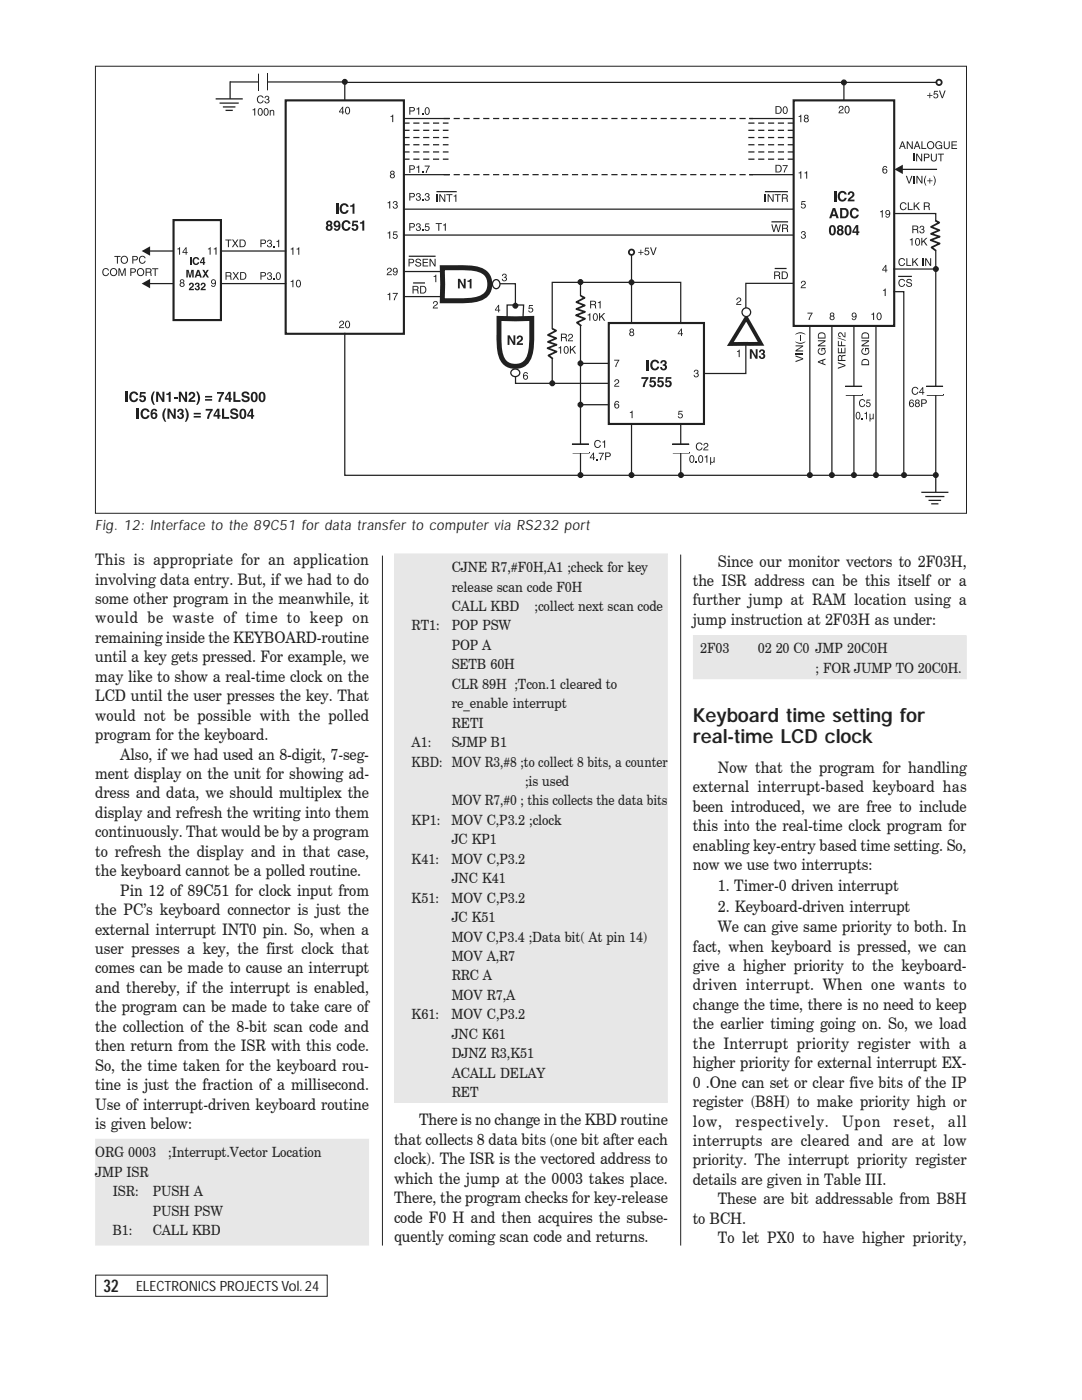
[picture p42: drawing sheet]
<svg xmlns="http://www.w3.org/2000/svg" width="216mm" height="279mm" viewBox="0 0 216 279" stroke-linecap="round" stroke-linejoin="round" font-family="sans-serif">
<defs><g id="words">
<g font-size="3.9" fill="#231f20">
<text x="138.3" y="144">Keyboard time setting for</text>
<text x="138.3" y="148.3">real-time LCD clock</text>
</g>
<text font-size="3.5" fill="#231f20" x="20.7" y="257.8">32</text>
<g font-size="3.2" fill="#231f20">
<text x="19" y="112.8">This is appropriate for an application</text>
<text x="143.2" y="113.1">Since our monitor vectors to 2F03H,</text>
<text x="19" y="116.7">involving data entry. But, if we had to do</text>
<text x="138.3" y="116.9">the ISR address can be this itself or a</text>
<text x="19" y="120.5">some other program in the meanwhile, it</text>
<text x="19" y="124.4">would be waste of time to keep on</text>
<text x="138.3" y="120.8">further jump at RAM location using a</text>
<text x="138.3" y="124.7">jump instruction at 2F03H as under:</text>
<text x="19" y="128.3">remaining inside the KEYBOARD-routine</text>
<text x="19" y="132.2">until a key gets pressed. For example, we</text>
<text x="19" y="136.1">may like to show a real-time clock on the</text>
<text x="19" y="139.9">LCD until the user presses the key. That</text>
<text x="19" y="143.8">would not be possible with the polled</text>
<text x="19" y="147.7">program for the keyboard.</text>
<text x="19" y="155.5">ment display on the unit for showing ad-</text>
<text x="24" y="151.6">Also, if we had used an 8-digit, 7-seg-</text>
<text x="143.2" y="154.3">Now that the program for handling</text>
<text x="19" y="159.3">dress and data, we should multiplex the</text>
<text x="138.3" y="158.2">external interrupt-based keyboard has</text>
<text x="19" y="163.2">display and refresh the writing into them</text>
<text x="19" y="167.1">continuously. That would be by a program</text>
<text x="138.3" y="162">been introduced, we are free to include</text>
<text x="138.3" y="165.9">this into the real-time clock program for</text>
<text x="19" y="171">to refresh the display and in that case,</text>
<text x="138.3" y="169.8">enabling key-entry based time setting. So,</text>
<text x="138.3" y="173.7">now we use two interrupts:</text>
<text x="19" y="174.9">the keyboard cannot be a polled routine.</text>
<text x="24" y="178.7">Pin 12 of 89C51 for clock input from</text>
<text x="143.2" y="177.8">1. Timer-0 driven interrupt</text>
<text x="19" y="182.6">the PC’s keyboard connector is just the</text>
<text x="143.2" y="182">2. Keyboard-driven interrupt</text>
<text x="19" y="186.5">external interrupt INT0 pin. So, when a</text>
<text x="19" y="190.4">user presses a key, the first clock that</text>
<text x="138.3" y="189.9">fact, when keyboard is pressed, we can</text>
<text x="143.2" y="186">We can give same priority to both. In</text>
<text x="19" y="194.3">comes can be made to cause an interrupt</text>
<text x="138.3" y="193.8">give a higher priority to the keyboard-</text>
<text x="138.3" y="197.7">driven interrupt. When one wants to</text>
<text x="19" y="198.1">and thereby, if the interrupt is enabled,</text>
<text x="19" y="202">the program can be made to take care of</text>
<text x="138.3" y="201.5">change the time, there is no need to keep</text>
<text x="19" y="205.9">the collection of the 8-bit scan code and</text>
<text x="19" y="209.8">then return from the ISR with this code.</text>
<text x="138.3" y="205.4">the earlier timing going on. So, we load</text>
<text x="138.3" y="209.3">the Interrupt priority register with a</text>
<text x="19" y="213.7">So, the time taken for the keyboard rou-</text>
<text x="138.3" y="213.2">higher priority for external interrupt EX-</text>
<text x="19" y="217.6">tine is just the fraction of a millisecond.</text>
<text x="19" y="221.4">Use of interrupt-driven keyboard routine</text>
<text x="138.3" y="217.1">0 .One can set or clear five bits of the IP</text>
<text x="138.3" y="220.9">register (B8H) to make priority high or</text>
<text x="19" y="225.3">is given below:</text>
<text x="83.6" y="224.6">There is no change in the KBD routine</text>
<text x="138.3" y="224.8">low,</text>
<text x="146.7" y="224.8">respectively.</text>
<text x="168" y="224.8">Upon</text>
<text x="178.3" y="224.8">reset,</text>
<text x="189.2" y="224.8">all</text>
<text x="78.6" y="228.5">that collects 8 data bits (one bit after each</text>
<text x="78.6" y="232.4">clock). The ISR is the vectored address to</text>
<text x="138.3" y="228.7">interrupts are cleared and are at low</text>
<text x="138.3" y="232.6">priority. The interrupt priority register</text>
<text x="78.6" y="236.2">which the jump at the 0003 takes place.</text>
<text x="138.3" y="236.5">details are given in Table III.</text>
<text x="78.6" y="240.1">There, the program checks for key-release</text>
<text x="78.6" y="244">code F0 H and then acquires the subse-</text>
<text x="138.3" y="244.2">to BCH.</text>
<text x="143.2" y="240.3">These are bit addressable from B8H</text>
<text x="78.6" y="247.9">quently coming scan code and returns.</text>
<text x="143.2" y="248.1">To let PX0 to have higher priority,</text>
</g>
<g font-size="2.8" fill="#231f20">
<text x="19" y="105.7">Fig. 12: Interface to the 89C51 for data transfer to computer via RS232 port</text>
<text x="90.1" y="114.2">CJNE R7,#F0H,A1 ;check for key</text>
<text x="90.1" y="118.1">release scan code F0H</text>
<text x="82.1" y="125.8">RT1:</text>
<text x="90.1" y="121.9">CALL KBD</text>
<text x="90.1" y="125.8">POP PSW</text>
<text x="106.7" y="121.9">;collect next scan code</text>
<text x="90.1" y="129.7">POP A</text>
<text x="139.7" y="130.4">2F03</text>
<text x="151.2" y="130.4">02 20 C0 JMP 20C0H</text>
<text x="90.1" y="133.6">SETB 60H</text>
<text x="90.1" y="137.5">CLR 89H ;Tcon.1 cleared to</text>
<text x="162.8" y="134.2">; FOR JUMP TO 20C0H.</text>
<text x="90.1" y="141.3">re_enable interrupt</text>
<text x="82.1" y="149.1">A1:</text>
<text x="90.1" y="149.1">SJMP B1</text>
<text x="90.1" y="145.2">RETI</text>
<text x="82.1" y="153">KBD: MOV R3,#8 ;to collect 8 bits, a counter</text>
<text x="90.1" y="160.7">MOV R7,#0 ; this collects the data bits</text>
<text x="104.8" y="156.9">;is used</text>
<text x="82.1" y="164.6">KP1:</text>
<text x="90.1" y="164.6">MOV C,P3.2 ;clock</text>
<text x="82.1" y="172.4">K41:</text>
<text x="90.1" y="172.4">MOV C,P3.2</text>
<text x="90.1" y="168.5">JC KP1</text>
<text x="90.1" y="176.3">JNC K41</text>
<text x="82.1" y="180.1">K51:</text>
<text x="90.1" y="180.1">MOV C,P3.2</text>
<text x="90.1" y="184">JC K51</text>
<text x="90.1" y="187.9">MOV C,P3.4 ;Data bit( At pin 14)</text>
<text x="90.1" y="191.8">MOV A,R7</text>
<text x="90.1" y="195.7">RRC A</text>
<text x="82.1" y="203.4">K61:</text>
<text x="90.1" y="203.4">MOV C,P3.2</text>
<text x="90.1" y="199.6">MOV R7,A</text>
<text x="90.1" y="207.3">JNC K61</text>
<text x="90.1" y="211.2">DJNZ R3,K51</text>
<text x="90.1" y="215.1">ACALL DELAY</text>
<text x="90.1" y="219">RET</text>
<text x="19" y="231">ORG 0003</text>
<text x="33.6" y="231">;Interrupt.Vector Location</text>
<text x="19" y="234.8">JMP ISR</text>
<text x="22.5" y="238.7">ISR:</text>
<text x="30.5" y="238.7">PUSH A</text>
<text x="30.5" y="242.6">PUSH PSW</text>
<text x="22.5" y="246.5">B1:</text>
<text x="30.5" y="246.5">CALL KBD</text>
<text x="27.2" y="257.7">ELECTRONICS PROJECTS Vol. 24</text>
</g>
</g></defs>
<path d="M19.1 254.5h46.2v4.2h-46.2z" fill="none" stroke="#231f20" stroke-width=".2"/>
<path d="M138.4 126.9h54.4v8.6h-54.4z" fill="#e6e7e8"/>
<path d="M138.4 126.9h54.4v8.6h-54.4z" fill="none" stroke="#e6e7e8" stroke-width=".2"/>
<path d="M78.7 110.6h54.5v109.4h-54.5z" fill="#e6e7e8"/>
<path d="M78.7 110.6h54.5v109.4h-54.5z" fill="none" stroke="#e6e7e8" stroke-width=".2"/>
<path d="M19.1 227.4h54.5v21.1h-54.5z" fill="#e6e7e8"/>
<path d="M19.1 227.4h54.5v21.1h-54.5z" fill="none" stroke="#e6e7e8" stroke-width=".2"/>
<path d="M57 20h23.6v46.6h-23.6z" fill-rule="evenodd" fill="#fff" stroke="#231f20" stroke-width=".42"/>
<path d="M67.3 40.6v2.1" fill="none" stroke="#231f20" stroke-width=".42"/>
<g fill="#231f20">
<path d="M68 40.8a.89 .89 0 0 1 .9-.2 .89 .89 0 0 1 .7 .7h-.5v-.2a.47 .47 0 0 0-.5-.2 .47 .47 0 0 0-.4 .4 .64 .64 0 0 0 0 .7 .64 .64 0 0 0 .7 .3l.2-.3h.5a.91 .91 0 0 1-1.1 .7 .91 .91 0 0 1-.7-1.1z" fill-rule="evenodd"/>
<path d="M69.9 41l.3-.1 .2-.3h.3v2.1h-.4v-1.4h-.4z" fill-rule="evenodd"/>
<path d="M65.4 44.6a.25 .25 0 0 1 .5 0 .25 .25 0 0 1-.5 0zM65.2 44.2l-.1 .4 .2 .4a.63 .63 0 0 0-.1 .9 .63 .63 0 0 0 1 0 .63 .63 0 0 0-.1-1 .58 .58 0 0 0 0-.8 .58 .58 0 0 0-.9 .1zM65.4 45.4a.31 .31 0 0 1 .6 0 .31 .31 0 0 1-.6 0z" fill-rule="evenodd"/>
<path d="M66.9 44.7a.35 .35 0 0 1 .7 0 .35 .35 0 0 1-.7 0zM66.7 44.2a.64 .64 0 0 0-.1 .9 .64 .64 0 0 0 .9 .1l-.1 .5-.8-.1a.65 .65 0 0 0 .6 .5 .65 .65 0 0 0 .7-.6 1.5 1.5 0 0 0-.3-1.4l-.4-.1z" fill-rule="evenodd"/>
<path d="M68.4 44.2a.89 .89 0 0 1 .9-.2 .89 .89 0 0 1 .7 .7h-.5v-.2a.47 .47 0 0 0-.5-.2 .47 .47 0 0 0-.4 .4 .64 .64 0 0 0 0 .7 .64 .64 0 0 0 .7 .3l.2-.4h.5a.91 .91 0 0 1-1.1 .8 .91 .91 0 0 1-.7-1.1z" fill-rule="evenodd"/>
<path d="M70.3 44h1.1v.4h-.8v.4a.68 .68 0 0 1 .9 .5 .68 .68 0 0 1-.6 .8 .68 .68 0 0 1-.8-.6h.4l.2 .2a.33 .33 0 0 0 .4-.4 .33 .33 0 0 0-.5-.1h-.4z" fill-rule="evenodd"/>
<path d="M71.8 44.4l.4-.1 .2-.3h.3v2h-.4v-1.4h-.5z" fill-rule="evenodd"/>
</g>
<path d="M88.6 23.7h61.6" fill="none" stroke="#231f20" stroke-width=".25" stroke-dasharray="1.2 .7" stroke-linecap="butt"/>
<path d="M80.6 41.7h77.9M80.7 54.2h8.2M80.7 59.2h8.2" fill="none" stroke="#231f20" stroke-width=".25"/>
<g fill="#231f20">
<path d="M78 34.1l-.2 .4 .2 .3-.2 .2a.46 .46 0 0 0 .5 .6l.4-.3 .1-.3-.2-.2 .1-.4-.1-.3zM78 35.2a.3 .3 0 0 1 .6 0 .3 .3 0 0 1-.6 0zM78.1 34.3h.3l.1 .3h-.4z" fill-rule="evenodd"/>
<path d="M77.9 23.2l.6-.3v1.5h-.2v-1.1h-.4z" fill-rule="evenodd"/>
<path d="M81.9 21.5l.5 .1 .2 .4-.7 .1zM81.7 21.4v1.5h.2v-.7h.7a.45 .45 0 0 0 .2-.5 .45 .45 0 0 0-.4-.3z" fill-rule="evenodd"/>
<path d="M83.1 21.7l.6-.3v1.5h-.2v-1.1h-.4z" fill-rule="evenodd"/>
<path d="M85.1 21.6h.1a.74 .74 0 0 1 0 1.2 .73 .73 0 0 1-.1-1.2zM85 21.5l-.3 .7a.55 .55 0 0 0 .5 .7 .55 .55 0 0 0 .5-.7 .58 .58 0 0 0-.1-.6 .58 .58 0 0 0-.6-.1z" fill-rule="evenodd"/>
<path d="M81.9 33.2h.5l.2 .4-.7 .1zM81.7 33v1.5h.2v-.6l.7-.1a.45 .45 0 0 0 .2-.5 .45 .45 0 0 0-.4-.3z" fill-rule="evenodd"/>
<path d="M83.1 33.3l.6-.3v1.5h-.2v-1h-.4z" fill-rule="evenodd"/>
<path d="M84.7 33h1.1l-.7 1.5h-.2l.1-.3 .5-1h-.8z" fill-rule="evenodd"/>
<path d="M87.7 38.8h.2l.8 1.2v-1.2h.2v1.5h-.3l-.7-1.2v1.2h-.2z" fill-rule="evenodd"/>
<path d="M89 38.8h1.3v.1h-.5v1.4h-.2v-1.4h-.6z" fill-rule="evenodd"/>
<path d="M90.5 39.1l.6-.3v1.5h-.2v-1.1h-.4z" fill-rule="evenodd"/>
</g>
<g fill="#231f20">
<path d="M84.3 22.7h.2v.2h-.2z"/>
<path d="M84.3 34.3h.2v.2h-.2z"/>
<path d="M87.1 38.8h.2v1.5h-.2z"/>
</g>
<path d="M87.1 38.2h4" fill="none" stroke="#231f20" stroke-width=".25"/>
<g fill="#231f20">
<path d="M154.7 21.2v1.5h.6a.78 .78 0 0 0 .7-.7 .78 .78 0 0 0-.6-.8zM154.9 21.4h.4a.61 .61 0 0 1 .5 .5 .61 .61 0 0 1-.5 .6h-.4z" fill-rule="evenodd"/>
<path d="M156.5 21.5l.2-.1a.74 .74 0 0 1 0 1.2 .73 .73 0 0 1-.2-1.1zM156.4 21.3l-.2 .7a.55 .55 0 0 0 .5 .8 .55 .55 0 0 0 .5-.8 .58 .58 0 0 0-.2-.6 .58 .58 0 0 0-.6-.1z" fill-rule="evenodd"/>
<path d="M154.7 32.9v1.5h.6a.77 .77 0 0 0 .7-.7 .77 .77 0 0 0-.6-.8zM154.9 33.1h.4a.61 .61 0 0 1 .5 .6 .61 .61 0 0 1-.5 .5h-.4z" fill-rule="evenodd"/>
<path d="M156.2 33h1l-.6 1.4h-.2l.1-.3 .5-1h-.8z" fill-rule="evenodd"/>
</g>
<path d="M29.8 50.1h27.3" fill="none" stroke="#231f20" stroke-width=".25"/>
<g fill="#231f20">
<path d="M28.3 50.1l1.7-.9v1.8z"/>
<path d="M52.2 48h.5l.1 .4-.6 .1zM52 47.8v1.5h.2v-.6l.7-.1a.45 .45 0 0 0 .2-.5 .45 .45 0 0 0-.4-.3z" fill-rule="evenodd"/>
<path d="M53.5 47.9l.3-.1 .4 .2v.2l-.2 .3 .2 .1a.45 .45 0 0 1-.1 .7l-.5 .1-.3-.4v-.1h.2l.1 .2 .2 .1 .3-.3-.1-.2-.3-.1v-.1l.3-.1-.1-.4-.3 .1-.1 .2h-.2z" fill-rule="evenodd"/>
<path d="M55.2 48.1l.5-.3v1.5h-.2v-1h-.3z" fill-rule="evenodd"/>
</g>
<path d="M54.5 49.1h.3v.2h-.3z" fill="#231f20"/>
<path d="M29.8 56.6h27.3" fill="none" stroke="#231f20" stroke-width=".25"/>
<g fill="#231f20">
<path d="M28.3 56.6l1.7-.9v1.8z"/>
<path d="M52.2 54.5h.5l.1 .4-.6 .1zM52 54.3v1.5h.2v-.6l.7-.1a.45 .45 0 0 0 .2-.5 .45 .45 0 0 0-.4-.3z" fill-rule="evenodd"/>
<path d="M53.5 54.4l.3-.1 .4 .2v.2l-.2 .3 .2 .1a.45 .45 0 0 1-.1 .7l-.5 .1-.3-.4v-.1h.2l.1 .2 .2 .1 .3-.3-.1-.2-.3-.1v-.1l.3-.1-.1-.4-.3 .1-.1 .2h-.2z" fill-rule="evenodd"/>
<path d="M55.4 54.6l.1-.1a.73 .73 0 0 1 0 1.2 .73 .73 0 0 1-.1-1.1zM55.3 54.4l-.3 .7a.55 .55 0 0 0 .5 .8 .55 .55 0 0 0 .5-.8 .58 .58 0 0 0-.1-.6 .58 .58 0 0 0-.6-.1z" fill-rule="evenodd"/>
</g>
<path d="M54.5 55.6h.3v.2h-.3z" fill="#231f20"/>
<path d="M34.6 43.9h9.5v20h-9.5z" fill-rule="evenodd" fill="#fff" stroke="#231f20" stroke-width=".42"/>
<path d="M37.9 51.3h.3v1.6h-.3z" fill="#231f20"/>
<g fill="#231f20">
<path d="M38.6 51.5a.66 .66 0 0 1 .7-.2 .66 .66 0 0 1 .5 .5l-.9-.2a.6 .6 0 0 0 .2 1l.3-.3h.4a.73 .73 0 0 1-1 .5 .73 .73 0 0 1-.3-1.1z" fill-rule="evenodd"/>
<path d="M40.5 51.6v.7h-.4zM40.5 51.3l-.6 1v.2h.6v.4h.3v-.4h.2v-.2h-.2v-1z" fill-rule="evenodd"/>
<path d="M37.2 53.9h.4l.3 1.2 .3-1.2h.4v1.5h-.2v-1.3l-.3 1.3h-.3l-.3-1.3v1.3h-.3z" fill-rule="evenodd"/>
<path d="M39.4 53.9l-.6 1.5h.4l.1-.3h.5l.1 .3h.4l-.6-1.5zM39.6 54.2l.1 .6h-.3z" fill-rule="evenodd"/>
<path d="M40.4 53.9h.3l.3 .5 .3-.5h.4l-.5 .7 .5 .8h-.4l-.3-.5-.3 .5h-.4l.5-.8z" fill-rule="evenodd"/>
<path d="M37.8 56.6a.51 .51 0 0 1 .8 0 .51 .51 0 0 1-.2 .8l-.4 .3h.7v.2h-1l.1-.4 .6-.6-.2-.2-.2 .2h-.3z" fill-rule="evenodd"/>
<path d="M39.1 56.5l.3-.1 .4 .2-.1 .6a.5 .5 0 0 1 0 .7 .5 .5 0 0 1-.7-.1l-.2-.3h.3l.3 .2 .2-.2-.4-.2v-.3h.3v-.3l-.1-.1-.3 .3h-.2z" fill-rule="evenodd"/>
<path d="M40.1 56.6a.51 .51 0 0 1 .8 0 .51 .51 0 0 1-.2 .8l-.3 .3h.6v.2h-1l.1-.4 .6-.6-.2-.2-.2 .2h-.3z" fill-rule="evenodd"/>
<path d="M41.5 49.6l.5-.3v1.5h-.2v-1h-.3z" fill-rule="evenodd"/>
<path d="M42.7 49.6l.5-.3v1.5h-.2v-1h-.3z" fill-rule="evenodd"/>
<path d="M42.3 55.8a.48 .48 0 0 0-.1 .7 .48 .48 0 0 0 .7 0l-.2 .6h-.1l-.5-.2 .2 .3a.76 .76 0 0 0 .8-.4 .76 .76 0 0 0-.1-.8l-.4-.3zM42.3 56.2a.32 .32 0 0 1 .6 0 .32 .32 0 0 1-.6 0z" fill-rule="evenodd"/>
<path d="M45 47.8h1.2v.2h-.5v1.3h-.2v-1.3h-.5z" fill-rule="evenodd"/>
<path d="M46.3 47.8h.3l.3 .6 .4-.6h.3l-.5 .7 .5 .8h-.3l-.4-.6-.4 .6h-.2l.5-.8z" fill-rule="evenodd"/>
<path d="M47.8 47.8v1.5h.6a.78 .78 0 0 0 .6-.7 .78 .78 0 0 0-.6-.8zM48 48h.4a.61 .61 0 0 1 .4 .6 .61 .61 0 0 1-.4 .6h-.4z" fill-rule="evenodd"/>
<path d="M45 54.3v1.5h.2v-.6h.7l.1 .6h.3l-.3-.7 .2-.2-.1-.4zM45.2 54.5h.6l.1 .4-.7 .1z" fill-rule="evenodd"/>
<path d="M46.4 54.3h.3l.4 .6 .3-.6h.3l-.5 .7 .5 .8h-.2l-.5-.6-.4 .6h-.2l.5-.8z" fill-rule="evenodd"/>
<path d="M47.9 54.3v1.5h.6a.77 .77 0 0 0 .7-.7 .77 .77 0 0 0-.7-.8zM48.1 54.5h.4a.61 .61 0 0 1 .5 .6 .61 .61 0 0 1-.5 .6h-.4z" fill-rule="evenodd"/>
<path d="M22.8 51.1h1.2v.2h-.5v1.3h-.2v-1.3h-.5z" fill-rule="evenodd"/>
<path d="M24.2 51.9a.58 .58 0 0 1 1.1 0 .58 .58 0 0 1-1.1 0zM24 51.8a.77 .77 0 0 0 1.5 0 .77 .77 0 0 0-1.5 0z" fill-rule="evenodd"/>
<path d="M26.6 51.3h.6l.1 .4-.7 .1zM26.4 51.1v1.5h.2v-.6l.7-.1a.45 .45 0 0 0 .2-.5 .45 .45 0 0 0-.4-.3z" fill-rule="evenodd"/>
<path d="M27.9 51.3a.67 .67 0 0 1 1.1 .2h-.2l-.1-.2a.48 .48 0 0 0-.7 .2 .65 .65 0 0 0 .4 1l.3-.2 .2-.3h.2a.68 .68 0 0 1-.8 .6 .68 .68 0 0 1-.6-.8z" fill-rule="evenodd"/>
<path d="M20.6 53.7a.67 .67 0 0 1 1.1 .3h-.2l-.1-.2a.48 .48 0 0 0-.7 .2 .65 .65 0 0 0 .4 .9l.3-.1 .2-.3h.2a.68 .68 0 0 1-.8 .6 .68 .68 0 0 1-.6-.8z" fill-rule="evenodd"/>
<path d="M22 54.3a.6 .6 0 0 1 1.2 0 .6 .6 0 0 1-1.2 0zM21.9 54.3a.77 .77 0 0 0 1.5 0 .77 .77 0 0 0-1.5 0z" fill-rule="evenodd"/>
<path d="M23.6 53.5h.3l.5 1.3 .4-1.3h.3v1.6h-.2v-1.3l-.4 1.3h-.2l-.5-1.3v1.3h-.2z" fill-rule="evenodd"/>
<path d="M26.2 53.7h.6l.1 .4-.7 .1zM26 53.5v1.6h.2v-.7h.7a.45 .45 0 0 0 .2-.5 .45 .45 0 0 0-.4-.4z" fill-rule="evenodd"/>
<path d="M27.4 54.3a.6 .6 0 0 1 1.2 0 .6 .6 0 0 1-1.2 0zM27.2 54.3a.8 .8 0 0 0 1.6 0 .8 .8 0 0 0-1.6 0z" fill-rule="evenodd"/>
<path d="M29.1 53.5v1.6h.2v-.7l.6 .1 .2 .6h.2l-.3-.8 .2-.2v-.4zM29.3 53.7h.6l.1 .4-.7 .1z" fill-rule="evenodd"/>
<path d="M30.4 53.5h1.2v.2h-.5v1.4h-.2v-1.4h-.5z" fill-rule="evenodd"/>
</g>
<path d="M126 50.8v44" fill="none" stroke="#231f20" stroke-width=".25"/>
<circle cx="126" cy="50.3" r=".53" fill="none" stroke="#231f20" stroke-width=".36"/>
<g fill="#231f20">
<path d="M35.4 49.6l.5-.3v1.5h-.2v-1h-.3z" fill-rule="evenodd"/>
<path d="M37.1 49.3l-.7 1.2h.6v.3h.2v-.3h.2v-.2h-.2v-1zM37 49.6v.7h-.4z" fill-rule="evenodd"/>
<path d="M36.1 55.8l-.2 .3 .2 .3-.2 .2a.46 .46 0 0 0 .4 .7l.5-.3v-.3l-.2-.3 .2-.3-.2-.3zM36 56.8a.3 .3 0 0 1 .6 0 .3 .3 0 0 1-.6 0zM36.1 56l.4-.1v.4h-.3z" fill-rule="evenodd"/>
</g>
<path d="M80.7 23.7h9M80.7 34.9h9M149.5 23.7h9M149.5 34.9h9" fill="none" stroke="#231f20" stroke-width=".25"/>
<path d="M88.6 34.9h61.6" fill="none" stroke="#231f20" stroke-width=".25" stroke-dasharray="1.2 .7" stroke-linecap="butt"/>
<g fill="#231f20">
<path d="M77.3 40.4l.6-.3v1.5h-.2v-1.1h-.4z" fill-rule="evenodd"/>
<path d="M78.6 40.2l.3-.1 .4 .2v.2l-.2 .3 .2 .1a.45 .45 0 0 1-.1 .7h-.5l-.3-.3v-.1h.1l.2 .2 .2 .1 .3-.3-.1-.2-.3-.1v-.1l.3-.1-.1-.4h-.3l-.1 .3h-.2z" fill-rule="evenodd"/>
<path d="M81.7 51.8h.6l.1 .4-.7 .2zM81.5 51.6v1.6h.2v-.7h.8a.45 .45 0 0 0 .1-.5 .45 .45 0 0 0-.4-.4z" fill-rule="evenodd"/>
<path d="M83.1 51.7a.57 .57 0 0 1 .9 .4h-.2l-.2-.3-.4 .1v.3l.7 .2a.56 .56 0 0 1-.2 .8 .56 .56 0 0 1-.8-.3l-.1-.2h.2a.39 .39 0 0 0 .4 .3 .39 .39 0 0 0 .4-.3l-.3-.2a.56 .56 0 0 1-.6-.4z" fill-rule="evenodd"/>
<path d="M84.3 51.6h1.1v.2h-.9v.5h.9v.2h-.9v.5h.9v.2h-1.1z" fill-rule="evenodd"/>
<path d="M85.7 51.6h.3l.7 1.3v-1.3h.2v1.6h-.2l-.8-1.3v1.3h-.2z" fill-rule="evenodd"/>
</g>
<path d="M81.6 51.1h5.3" fill="none" stroke="#231f20" stroke-width=".25"/>
<g fill="#231f20">
<path d="M82.3 57.1v1.5h.2v-.7l.7 .1 .1 .6h.3l-.3-.8 .2-.2-.1-.4zM82.5 57.2h.7l.1 .5h-.8z" fill-rule="evenodd"/>
<path d="M83.8 57.1v1.5h.6a.78 .78 0 0 0 .7-.8 .78 .78 0 0 0-.7-.7zM84 57.2h.4a.61 .61 0 0 1 .5 .6 .61 .61 0 0 1-.5 .6h-.4z" fill-rule="evenodd"/>
</g>
<path d="M82.4 56.5h2.4M98.6 56.6h4.2v12.6" fill="none" stroke="#231f20" stroke-width=".25"/>
<g fill="#231f20">
<path d="M77.4 53.5a.52 .52 0 0 1 .8 .3 .52 .52 0 0 1-.6 .7l-.2 .2h.8v.2h-1l.1-.4 .5-.4 .2-.2-.3-.3-.2 .1-.1 .3h-.2z" fill-rule="evenodd"/>
<path d="M78.6 53.5a.48 .48 0 0 0-.2 .7 .48 .48 0 0 0 .8 0l-.2 .5-.2 .1-.4-.2 .2 .3a.76 .76 0 0 0 .7-.4 .76 .76 0 0 0 0-.8l-.5-.3zM78.5 53.9a.35 .35 0 0 1 .7 0 .35 .35 0 0 1-.7 0z" fill-rule="evenodd"/>
<path d="M77.3 58.7l.6-.3v1.5h-.2v-1h-.4z" fill-rule="evenodd"/>
<path d="M78.4 58.5h1l-.6 1.4h-.2v-.3l.6-1h-.8z" fill-rule="evenodd"/>
</g>
<path d="M80.6 46.9h78.1" fill="none" stroke="#231f20" stroke-width=".25"/>
<g fill="#231f20">
<path d="M153.9 44.8h.2l.3 1.2 .4-1.2h.2l.3 1.2 .3-1.2h.2l-.4 1.5h-.2l-.3-1.3-.4 1.3h-.2z" fill-rule="evenodd"/>
<path d="M156.1 44.8v1.5h.2v-.6h.6l.2 .6h.2l-.3-.7 .2-.2v-.5zM156.3 45h.6l.1 .4-.7 .1z" fill-rule="evenodd"/>
</g>
<path d="M153.9 44.3h3.4" fill="none" stroke="#231f20" stroke-width=".25"/>
<g fill="#231f20">
<path d="M77.3 46.4l.6-.3v1.5h-.2v-1h-.4z" fill-rule="evenodd"/>
<path d="M78.5 46.2h.8v.2h-.6l-.1 .4a.5 .5 0 0 1 .7 .1 .5 .5 0 0 1-.1 .7h-.6l-.3-.3 .3 .1a.33 .33 0 0 0 .5 0 .33 .33 0 0 0-.1-.5 .33 .33 0 0 0-.4 .1h-.2z" fill-rule="evenodd"/>
<path d="M153.2 38.8h.2l.8 1.2v-1.2h.2v1.5h-.3l-.7-1.2v1.2h-.2z" fill-rule="evenodd"/>
<path d="M154.6 38.8h1.2v.1h-.5v1.4h-.2v-1.4h-.5z" fill-rule="evenodd"/>
<path d="M156 38.8v1.5h.2v-.7l.7 .1 .1 .6h.3l-.3-.8 .2-.2-.1-.4zM156.2 38.9h.6l.1 .5-.7 .1z" fill-rule="evenodd"/>
</g>
<path d="M152.6 38.8h.2v1.5h-.2z" fill="#231f20"/>
<path d="M168.4 16.4v4.6M186.9 16.4h-118.1v3.5M152.6 38.2h4.6M68.8 66.4v28.5h118M102.9 74.7v1.8h18.7M110.2 76.5v-20.1h25.6v38.4" fill="none" stroke="#231f20" stroke-width=".25"/>
<circle cx="187.4" cy="16.4" r=".53" fill="none" stroke="#231f20" stroke-width=".36"/>
<path d="M121.5 64.5h19v20.1h-19z" fill-rule="evenodd" fill="#fff" stroke="#231f20" stroke-width=".42"/>
<path d="M129.2 71.8v2.1" fill="none" stroke="#231f20" stroke-width=".42"/>
<g fill="#231f20">
<path d="M130 72.1a.89 .89 0 0 1 .9-.3 .89 .89 0 0 1 .6 .7h-.4v-.1a.47 .47 0 0 0-.5-.2 .47 .47 0 0 0-.4 .3 .64 .64 0 0 0 0 .7 .64 .64 0 0 0 .7 .3l.2-.3h.4a.91 .91 0 0 1-1 .7 .91 .91 0 0 1-.8-1z" fill-rule="evenodd"/>
<path d="M131.9 72a.59 .59 0 0 1 .9-.1 .59 .59 0 0 1 0 .9 .67 .67 0 0 1-.2 1.1 .67 .67 0 0 1-.9-.6h.4l.1 .2 .2 .1 .3-.3-.1-.2-.4-.1v-.3l.4-.1v-.3l-.2-.1h-.2l-.1 .3h-.3z" fill-rule="evenodd"/>
<path d="M128 75.3h1.4v.3l-.5 .7-.2 .9h-.4v-.4l.7-1.2h-1z" fill-rule="evenodd"/>
<path d="M129.7 75.3h1.1v.3h-.8v.4a.68 .68 0 0 1 .9 .5 .68 .68 0 0 1-.6 .8 .68 .68 0 0 1-.8-.6h.4l.2 .2a.33 .33 0 0 0 .4-.3 .33 .33 0 0 0-.5-.2h-.4z" fill-rule="evenodd"/>
<path d="M131.3 75.3h1.1v.3h-.8l-.1 .4a.68 .68 0 0 1 .9 .5 .68 .68 0 0 1-.5 .8 .68 .68 0 0 1-.8-.6h.4l.1 .2a.33 .33 0 0 0 .5-.3 .33 .33 0 0 0-.6-.2h-.3z" fill-rule="evenodd"/>
<path d="M132.9 75.3h1.1v.3h-.9v.4a.68 .68 0 0 1 .9 .5 .68 .68 0 0 1-.5 .8 .68 .68 0 0 1-.8-.6h.4l.1 .2a.33 .33 0 0 0 .4-.3 .33 .33 0 0 0-.5-.2h-.4z" fill-rule="evenodd"/>
</g>
<g fill="#fff">
<path d="M109.5 65.8h1.5v5.7h-1.5z"/>
<path d="M109.4 65.8h1.3v5.7h-1.3z"/>
</g>
<path d="M110.2 65.6l.8 .4-1.7 .9 1.7 .6-1.7 .7 1.8 .6-1.8 .7 1.8 .7-1.7 .7 .9 .7" fill="none" stroke="#231f20" stroke-width=".36"/>
<path d="M115.8 56.2v38.6" fill="none" stroke="#231f20" stroke-width=".25"/>
<g fill="#fff">
<path d="M115.2 59.2h1.5v5.7h-1.5z"/>
<path d="M115.1 59.2h1.3v5.7h-1.3z"/>
</g>
<path d="M115.8 59l.9 .4-1.7 .9 1.7 .7-1.7 .7 1.7 .5-1.8 .7 1.8 .7-1.6 .8 .9 .6" fill="none" stroke="#231f20" stroke-width=".36"/>
<path d="M158.3 56.5h-9.5v18h-8.3M115.8 72.5h5.7M115.8 80.8h5.7" fill="none" stroke="#231f20" stroke-width=".25"/>
<path d="M148.9 63.4l3 5.2-6.2 .1z" fill-rule="evenodd" fill="#fff" stroke="#231f20" stroke-width=".76" stroke-linecap="butt"/>
<circle cx="148.9" cy="62.3" r=".86" fill="#fff" stroke="#231f20" stroke-width=".25"/>
<path d="M134.1 88.7h3.4M134.3 90.3h3.3" fill="none" stroke="#231f20" stroke-width=".25"/>
<path d="M134.2 88.8h3.4v1.5h-3.4z" fill="#fff"/>
<path d="M114.1 88.7h3.4M114.3 90.3h3.3" fill="none" stroke="#231f20" stroke-width=".25"/>
<path d="M114.2 88.8h3.4v1.5h-3.4z" fill="#fff"/>
<path d="M161.6 64.8v30.1M166 64.8v30.1M170.4 64.8v30.1M174.8 64.8v30.1" fill="none" stroke="#231f20" stroke-width=".25"/>
<g fill="#231f20">
<path d="M171.6 79.9a.6 .6 0 0 1 .6-.2 .6 .6 0 0 1 .4 .4h-.1l-.3-.2a.59 .59 0 0 0-.6 .5 .59 .59 0 0 0 .6 .6l.3-.3h.1l-.1 .3-.3 .2a.79 .79 0 0 1-.8-.4 .79 .79 0 0 1 .2-.9z" fill-rule="evenodd"/>
<path d="M172.9 79.8h.8v.1h-.6l-.1 .4a.44 .44 0 0 1 .7 .2v.4l-.1 .3h-.6l-.2-.4 .2 .2a.31 .31 0 0 0 .5 0 .31 .31 0 0 0-.1-.5 .31 .31 0 0 0-.4 .1h-.2z" fill-rule="evenodd"/>
<path d="M171.1 82.4l.1-.1a.77 .77 0 0 1 0 1.2 .76 .76 0 0 1-.1-1.1zM171 82.3l-.3 .6a.56 .56 0 0 0 .8 .7l.2-.7a.56 .56 0 0 0-.7-.6z" fill-rule="evenodd"/>
<path d="M172.5 82.5l.5-.3v1.5h-.2v-1.1h-.3z" fill-rule="evenodd"/>
<path d="M173.5 82.6h.2v.7l.2 .2 .2-.2 .1-.7h.1v1.1h-.1v-.2l-.2 .2-.3-.1v.5h-.2z" fill-rule="evenodd"/>
<path d="M149.6 69.7h.4l.8 1.3v-1.3h.4v1.9h-.4l-.8-1.4v1.4h-.4z" fill-rule="evenodd"/>
<path d="M151.6 69.9a.55 .55 0 0 1 .8-.1 .55 .55 0 0 1 0 .8 .62 .62 0 0 1-.1 1.1 .62 .62 0 0 1-.9-.7h.4l.1 .3 .1 .1 .3-.4v-.1l-.4-.1v-.3l.3-.1 .1-.2-.3-.2-.2 .3h-.4z" fill-rule="evenodd"/>
<path d="M125.8 65.6l-.2 .4 .2 .3-.2 .2a.46 .46 0 0 0 .5 .6l.4-.2v-.4l-.2-.2 .2-.3-.2-.4zM125.8 66.7a.3 .3 0 0 1 .6 0 .3 .3 0 0 1-.6 0zM125.8 65.8h.4v.3h-.3z" fill-rule="evenodd"/>
<path d="M135.9 65.6l-.7 1.1h.7v.4h.2v-.4h.2v-.2h-.2v-.9zM135.9 65.9v.6h-.5z" fill-rule="evenodd"/>
<path d="M125.7 82.2l.5-.2v1.5h-.2v-1.1h-.3z" fill-rule="evenodd"/>
<path d="M135.4 82h.8v.2h-.6l-.1 .4a.5 .5 0 0 1 .7 .1 .5 .5 0 0 1-.1 .7l-.6 .1-.2-.4 .2 .1a.33 .33 0 0 0 .5 0 .33 .33 0 0 0-.1-.5 .33 .33 0 0 0-.4 .1h-.2z" fill-rule="evenodd"/>
<path d="M122.5 71.8h1.1l-.6 1.5h-.2v-.4l.6-.9h-.9z" fill-rule="evenodd"/>
<path d="M122.8 75.8a.52 .52 0 0 1 .8 .3 .52 .52 0 0 1-.6 .6l-.2 .3h.8v.2h-1.1l.2-.5 .5-.3 .2-.3-.3-.2h-.2l-.1 .3h-.2z" fill-rule="evenodd"/>
<path d="M122.8 80.1a.77 .77 0 0 0-.3 .9 .77 .77 0 0 0 .8 .5 .49 .49 0 0 0 .2-.7 .49 .49 0 0 0-.6-.2l-.2 .1 .2-.4 .2-.1 .4 .2-.2-.4zM122.8 81a.32 .32 0 0 1 .6 0 .32 .32 0 0 1-.6 0z" fill-rule="evenodd"/>
<path d="M138.6 73.9l.3-.1 .4 .2 .1 .2-.2 .3 .1 .1a.45 .45 0 0 1-.1 .6l-.4 .1-.4-.3v-.2h.2l.1 .3h.2l.3-.2v-.2l-.4-.1v-.2l.3-.1v-.3h-.4l-.1 .3h-.2z" fill-rule="evenodd"/>
<path d="M118.7 88a.67 .67 0 0 1 1.2 .3h-.2l-.1-.2a.48 .48 0 0 0-.8 .2 .65 .65 0 0 0 .5 .9l.3-.1 .1-.3h.2a.68 .68 0 0 1-.8 .6 .68 .68 0 0 1-.5-.8z" fill-rule="evenodd"/>
<path d="M120.2 88.2l.5-.3v1.5h-.2v-1.1h-.3z" fill-rule="evenodd"/>
<path d="M118.4 90.3l-.7 1.2h.6v.3h.2v-.3h.2v-.2h-.2v-1zM118.3 90.6v.7h-.4z" fill-rule="evenodd"/>
<path d="M119.5 90.4h1l-.6 1.4h-.2l.1-.3 .5-1h-.8z" fill-rule="evenodd"/>
<path d="M121 90.5h.5l.1 .4-.6 .1zM120.8 90.3v1.5h.2v-.6l.7-.1a.45 .45 0 0 0 .2-.5 .45 .45 0 0 0-.5-.3z" fill-rule="evenodd"/>
<path d="M139 88.5a.66 .66 0 0 1 1.2 .3h-.2l-.1-.2a.48 .48 0 0 0-.8 .2 .65 .65 0 0 0 .5 .9l.3-.1 .1-.3h.2a.68 .68 0 0 1-.8 .6 .68 .68 0 0 1-.6-.8z" fill-rule="evenodd"/>
<path d="M140.6 88.5a.52 .52 0 0 1 .8 .3 .52 .52 0 0 1-.6 .6l-.3 .3h.8v.2h-1l.2-.5 .5-.3 .1-.3-.2-.2h-.3v.3h-.2z" fill-rule="evenodd"/>
<path d="M137.9 91.1l.1-.1a.73 .73 0 0 1 0 1.2 .73 .73 0 0 1-.1-1.1zM137.8 90.9l-.3 .7a.55 .55 0 0 0 .5 .8 .55 .55 0 0 0 .6-.8 .58 .58 0 0 0-.2-.6 .58 .58 0 0 0-.6-.1z" fill-rule="evenodd"/>
<path d="M139.6 91.1l.2-.1a.74 .74 0 0 1 0 1.2 .73 .73 0 0 1-.2-1.1zM139.5 90.9l-.2 .7a.55 .55 0 0 0 .5 .8 .55 .55 0 0 0 .5-.8 .58 .58 0 0 0-.2-.6 .58 .58 0 0 0-.6-.1z" fill-rule="evenodd"/>
<path d="M140.6 91.1l.5-.3v1.5h-.2v-1h-.3z" fill-rule="evenodd"/>
<path d="M141.7 91.2h.2v.8l.2 .2 .3-.2v-.8h.2v1.1h-.2v-.1l-.2 .1h-.3v.5h-.2z" fill-rule="evenodd"/>
</g>
<g fill="#231f20">
<path d="M171.9 83.4h.2v.3h-.2z"/>
<path d="M119 91.6h.2v.2h-.2z"/>
<path d="M138.8 92.1h.2v.2h-.2z"/>
</g>
<path d="M158.4 20h20v45h-20z" fill-rule="evenodd" fill="#fff" stroke="#231f20" stroke-width=".42"/>
<g fill="#231f20">
<path d="M159.3 23.2l.6-.3v1.5h-.2v-1.1h-.4z" fill-rule="evenodd"/>
<path d="M160.6 23l-.2 .3 .2 .3-.2 .2a.46 .46 0 0 0 .5 .6l.4-.2 .1-.4-.2-.2 .1-.3-.1-.3zM160.6 24a.3 .3 0 0 1 .6 0 .3 .3 0 0 1-.6 0zM160.7 23.1h.3l.1 .4h-.4z" fill-rule="evenodd"/>
<path d="M159.3 34.4l.6-.2v1.5h-.2v-1.1h-.4z" fill-rule="evenodd"/>
<path d="M160.5 34.4l.6-.2v1.5h-.2v-1.1h-.4z" fill-rule="evenodd"/>
<path d="M160 40.1h.7v.2h-.6l-.1 .4a.5 .5 0 0 1 .7 .1 .5 .5 0 0 1-.1 .7l-.5 .1-.3-.4 .2 .2a.33 .33 0 0 0 .5-.1 .33 .33 0 0 0 0-.4 .33 .33 0 0 0-.5 0h-.2z" fill-rule="evenodd"/>
</g>
<path d="M166.6 38.1v2.1" fill="none" stroke="#231f20" stroke-width=".42"/>
<g fill="#231f20">
<path d="M167.4 38.4a.89 .89 0 0 1 .9-.3 .89 .89 0 0 1 .7 .7h-.5v-.1a.47 .47 0 0 0-.5-.2 .47 .47 0 0 0-.4 .3 .64 .64 0 0 0 0 .8 .64 .64 0 0 0 .7 .2l.2-.3h.5a.91 .91 0 0 1-1.1 .7 .91 .91 0 0 1-.7-1z" fill-rule="evenodd"/>
<path d="M169.4 38.3a.68 .68 0 0 1 1 .2 .68 .68 0 0 1-.3 1l-.5 .3h.9v.4h-1.4l.2-.6 .8-.8-.3-.3-.2 .1-.1 .3h-.3z" fill-rule="evenodd"/>
<path d="M166.2 41.5l-.8 2.1h.5l.1-.5h.8l.1 .5h.5l-.7-2.1zM166.4 42l.3 .8h-.6z" fill-rule="evenodd"/>
<path d="M167.6 41.5v2.1h.9a1.04 1.04 0 0 0 .8-1.1 1.04 1.04 0 0 0-.8-1zM168 41.9a.69 .69 0 0 1 .9 .6 .69 .69 0 0 1-.9 .7z" fill-rule="evenodd"/>
<path d="M169.8 41.7a.89 .89 0 0 1 .9-.2 .89 .89 0 0 1 .7 .7h-.4l-.1-.2a.47 .47 0 0 0-.5-.2 .47 .47 0 0 0-.3 .4 .64 .64 0 0 0-.1 .7 .64 .64 0 0 0 .7 .3l.3-.3h.4a.91 .91 0 0 1-1.1 .7 .91 .91 0 0 1-.7-1.1z" fill-rule="evenodd"/>
<path d="M165.6 45.2a1.16 1.16 0 0 0 .5 1.8l.3-.1a1.42 1.42 0 0 0 0-1.9h-.6zM165.9 45.3l.2-.1a1.04 1.04 0 0 1 0 1.5 .96 .96 0 0 1-.2-1.4z" fill-rule="evenodd"/>
<path d="M167.4 45.5a.25 .25 0 0 1 .5 0 .25 .25 0 0 1-.5 0zM167.2 45.1l-.2 .4 .3 .4a.63 .63 0 0 0-.1 .9 .63 .63 0 0 0 .9 0 .63 .63 0 0 0-.1-1 .58 .58 0 0 0 .1-.8 .58 .58 0 0 0-.9 .1zM167.3 46.3a.31 .31 0 0 1 .6 0 .31 .31 0 0 1-.6 0z" fill-rule="evenodd"/>
<path d="M168.7 45.2a1.16 1.16 0 0 0 .5 1.8l.3-.1a1.42 1.42 0 0 0 0-1.9h-.6zM169 45.3l.2-.1a1.04 1.04 0 0 1 0 1.5 .96 .96 0 0 1-.2-1.4z" fill-rule="evenodd"/>
<path d="M170.9 45.3v.9h-.5zM170.8 44.9l-.7 1.2v.4h.8v.4h.4v-.4h.2v-.3h-.2v-1.3z" fill-rule="evenodd"/>
<path d="M160 46.2l.3-.1 .4 .2 .1 .2-.2 .3 .1 .1a.45 .45 0 0 1-.1 .7h-.5l-.3-.3v-.1h.2l.1 .2 .2 .1 .3-.3v-.2l-.4-.1v-.1l.3-.1v-.4h-.4l-.1 .3h-.2z" fill-rule="evenodd"/>
<path d="M160 56.1a.52 .52 0 0 1 .8 .3 .52 .52 0 0 1-.6 .7l-.2 .2h.8v.2h-1l.1-.4 .6-.4 .1-.2-.3-.3-.2 .1-.1 .3h-.2z" fill-rule="evenodd"/>
<path d="M167.5 21.2a.52 .52 0 0 1 .9 .3 .52 .52 0 0 1-.6 .6l-.3 .3h.8v.2h-1l.2-.4 .5-.4 .1-.2-.3-.3-.2 .1-.1 .3h-.1z" fill-rule="evenodd"/>
<path d="M168.8 21.4l.2-.1a.73 .73 0 0 1 0 1.2 .73 .73 0 0 1-.2-1.1zM168.8 21.2l-.3 .7a.55 .55 0 0 0 .5 .8 .55 .55 0 0 0 .5-.8 .58 .58 0 0 0-.1-.6 .58 .58 0 0 0-.6-.1z" fill-rule="evenodd"/>
<path d="M161.1 62.4h1l-.6 1.5h-.2l.1-.4 .5-.9h-.8z" fill-rule="evenodd"/>
<path d="M165.8 62.4l-.2 .4 .2 .3-.2 .2a.46 .46 0 0 0 .4 .6l.5-.2v-.4l-.2-.2 .2-.3-.2-.4zM165.7 63.5a.3 .3 0 0 1 .6 0 .3 .3 0 0 1-.6 0zM165.8 62.6h.4v.3h-.3z" fill-rule="evenodd"/>
<path d="M170.2 62.4a.48 .48 0 0 0-.2 .8 .48 .48 0 0 0 .7 0l-.1 .5h-.2l-.4-.2 .1 .3a.76 .76 0 0 0 .8-.3 .76 .76 0 0 0 0-.9l-.5-.2zM170.1 62.9a.32 .32 0 0 1 .6 0 .32 .32 0 0 1-.6 0z" fill-rule="evenodd"/>
<path d="M173.9 62.7l.5-.3v1.5h-.2v-1.1h-.3z" fill-rule="evenodd"/>
<path d="M175.2 62.6l.2-.1a.73 .73 0 0 1 0 1.2 .73 .73 0 0 1-.2-1.1zM175.2 62.4l-.3 .7a.55 .55 0 0 0 .5 .8 .55 .55 0 0 0 .5-.8 .58 .58 0 0 0-.1-.5 .58 .58 0 0 0-.6-.2z" fill-rule="evenodd"/>
<path d="M158.7 70.9l1.6 .6v.2l-1.6 .6v-.3l1.3-.4-1.3-.4z" fill-rule="evenodd"/>
<path d="M158.7 70.5h1.6v.2h-1.6z" fill-rule="evenodd"/>
<path d="M158.7 68.9h1.6v.3l-1.3 .7h1.3v.2h-1.6v-.2l1.3-.8h-1.3z" fill-rule="evenodd"/>
<path d="M158.7 68.1a1.83 1.83 0 0 0 2 0 1.25 1.25 0 0 1-2 0z" fill-rule="evenodd"/>
<path d="M159.6 66.9h.2v1.2h-.2z" fill-rule="evenodd"/>
<path d="M158.7 66.7a1.37 1.37 0 0 1 2 .1 1.83 1.83 0 0 0-2 0z" fill-rule="evenodd"/>
<path d="M163.2 72.1v.2l1.5 .6v-.2l-.4-.2v-.6l.4-.1v-.2zM163.4 72.2l.7-.2v.5z" fill-rule="evenodd"/>
<path d="M163.4 69.6l.3-.1v.2a.48 .48 0 0 0-.4 .4 .48 .48 0 0 0 .3 .5 .64 .64 0 0 0 1-.5l-.1-.3-.4-.2v.5h-.2v-.7h.8l-.2 .2a.77 .77 0 0 1 0 1.1 .77 .77 0 0 1-1.1 0 .77 .77 0 0 1 0-1.1z" fill-rule="evenodd"/>
<path d="M163.2 67.9h1.5v.2l-1.2 .8h1.2v.2h-1.5v-.2l1.2-.8h-1.2z" fill-rule="evenodd"/>
<path d="M163.4 66.5l-.2 .5v.6h1.5v-.6a.8 .8 0 0 0-1.3-.5zM163.4 66.7a.65 .65 0 0 1 1.1 .3v.4h-1.1z" fill-rule="evenodd"/>
<path d="M167.2 72.3l1.5 .5v.3l-1.5 .5v-.2l1.3-.5-1.3-.4z" fill-rule="evenodd"/>
<path d="M167.3 70.9l-.1 1.1h1.5v-.2h-.6v-.6l.6-.2v-.2l-.7 .3-.2-.2zM167.4 71.1l.5 .1v.6h-.5z" fill-rule="evenodd"/>
<path d="M167.2 69.4h.2v.9h.4v-.8h.2v.8h.5v-.9h.2v1.1h-1.5z" fill-rule="evenodd"/>
<path d="M167.2 68h.2v.9h.4v-.8h.2v.8h.7v.2h-1.5z" fill-rule="evenodd"/>
<path d="M167.1 67.4l1.6 .5v.1l-1.6-.5z" fill-rule="evenodd"/>
<path d="M167.4 66.4a.86 .86 0 0 1 1 .7h.1v-.8h.2v1l-.5-.1-.3-.6-.2-.1-.3 .3 .1 .2 .3 .1v.2l-.3-.1-.3-.4z" fill-rule="evenodd"/>
<path d="M172.1 71.8l-.2 .5v.6h1.5v-.6a.8 .8 0 0 0-1.3-.5zM172.1 72.1a.65 .65 0 0 1 1.1 .2v.4h-1.1z" fill-rule="evenodd"/>
<path d="M172.1 69.6l.3-.1v.2a.48 .48 0 0 0-.4 .4 .48 .48 0 0 0 .3 .5 .64 .64 0 0 0 1-.5l-.1-.3-.4-.2v.5h-.2v-.7h.8l-.2 .2a.77 .77 0 0 1 0 1.1 .77 .77 0 0 1-1.1 0 .77 .77 0 0 1 0-1.1z" fill-rule="evenodd"/>
<path d="M171.9 67.9h1.5v.2l-1.2 .8h1.2v.2h-1.5v-.2l1.2-.8h-1.2z" fill-rule="evenodd"/>
<path d="M172.1 66.5l-.2 .5v.6h1.5v-.6a.8 .8 0 0 0-1.3-.5zM172.1 66.7a.65 .65 0 0 1 1.1 .3v.4h-1.1z" fill-rule="evenodd"/>
<path d="M185.5 18.5h.1v.5h.5v.1h-.5v.5h-.1v-.5h-.5v-.1h.5z" fill-rule="evenodd"/>
<path d="M186.4 18.1h.8v.2h-.7v.4a.5 .5 0 0 1 .7 .1 .5 .5 0 0 1-.2 .7l-.5 .1-.3-.4 .3 .2a.33 .33 0 0 0 .4 0 .33 .33 0 0 0 0-.5 .33 .33 0 0 0-.5 0h-.1z" fill-rule="evenodd"/>
<path d="M187.4 18.1h.2l.4 1.3 .5-1.3h.2l-.6 1.5h-.2z" fill-rule="evenodd"/>
</g>
<g fill="#231f20" stroke="#231f20" stroke-width=".25">
<circle cx="126" cy="56.4" r=".47"/>
<circle cx="168.4" cy="16.5" r=".47"/>
<circle cx="110.2" cy="76.5" r=".47"/>
<circle cx="115.8" cy="72.5" r=".47"/>
<circle cx="115.8" cy="80.8" r=".47"/>
<circle cx="115.8" cy="94.8" r=".47"/>
<circle cx="126" cy="94.8" r=".47"/>
<circle cx="135.9" cy="94.8" r=".47"/>
<circle cx="161.6" cy="94.8" r=".47"/>
<circle cx="166" cy="94.8" r=".47"/>
<circle cx="170.4" cy="94.8" r=".47"/>
<circle cx="174.8" cy="94.8" r=".47"/>
<circle cx="115.8" cy="56.3" r=".47"/>
</g>
<path d="M178.3 58.2h2v36.6M178.4 42.6h8.3v52.2M183.8 98.3h5.5M184.6 99.1h3.8M185.3 99.9h2.5M186.7 94.8v3.3M185.8 100.5h1.5" fill="none" stroke="#231f20" stroke-width=".25"/>
<g fill="#231f20">
<path d="M111.9 66.6v1.5h.2v-.6h.7l.1 .6h.3l-.3-.7 .2-.2v-.5zM112.1 66.8h.7l.1 .4-.8 .1z" fill-rule="evenodd"/>
<path d="M113.6 66.7a.52 .52 0 0 1 .8 .3 .52 .52 0 0 1-.6 .6l-.3 .3h.8v.2h-1l.2-.4 .5-.4 .1-.2-.3-.3-.2 .1-.1 .2h-.1z" fill-rule="evenodd"/>
<path d="M111.4 69.4l.6-.3v1.5h-.2v-1.1h-.4z" fill-rule="evenodd"/>
<path d="M112.8 69.3l.2-.1a.74 .74 0 0 1 0 1.2 .73 .73 0 0 1-.2-1.1zM112.7 69.1l-.2 .7a.55 .55 0 0 0 .5 .8 .55 .55 0 0 0 .5-.8 .58 .58 0 0 0-.2-.5 .58 .58 0 0 0-.6-.2z" fill-rule="evenodd"/>
<path d="M113.7 69h.2v.8l.8-.8h.2l-.6 .7 .7 .9h-.3l-.5-.8-.3 .2v.6h-.2z" fill-rule="evenodd"/>
<path d="M117.8 60v1.5h.2v-.6h.6l.2 .6h.2l-.3-.7 .2-.2v-.4zM118 60.2h.6l.1 .4-.7 .1z" fill-rule="evenodd"/>
<path d="M119.3 60.3l.5-.2v1.4h-.2v-1h-.3z" fill-rule="evenodd"/>
<path d="M117.2 62.8l.6-.3v1.5h-.2v-1.1h-.4z" fill-rule="evenodd"/>
<path d="M118.6 62.7h.2a.74 .74 0 0 1 0 1.2 .73 .73 0 0 1-.2-1.2zM118.5 62.6l-.2 .7a.55 .55 0 0 0 .5 .7 .55 .55 0 0 0 .5-.7 .58 .58 0 0 0-.2-.6 .58 .58 0 0 0-.6-.1z" fill-rule="evenodd"/>
<path d="M119.5 62.5h.2v.7l.8-.7h.3l-.7 .6 .7 .9h-.3l-.5-.8-.3 .3v.5h-.2z" fill-rule="evenodd"/>
</g>
<g fill="#fff">
<path d="M186 44.2h1.4v5.7h-1.4z"/>
<path d="M185.9 44.2h1.3v5.7h-1.3z"/>
</g>
<path d="M186.6 44l.8 .4-1.6 .9 1.6 .7-1.6 .7 1.7 .5-1.8 .7 1.8 .7-1.6 .8 .9 .6" fill="none" stroke="#231f20" stroke-width=".36"/>
<g fill="#231f20">
<path d="M182 45v1.5h.2v-.6h.7l.2 .6h.2l-.3-.7 .2-.2v-.4zM182.2 45.2h.7l.1 .4-.8 .1z" fill-rule="evenodd"/>
<path d="M183.7 45.1l.3-.1 .4 .2v.2l-.2 .3 .2 .1a.45 .45 0 0 1-.1 .7l-.5 .1-.3-.3v-.2h.1l.2 .3h.2l.3-.3-.1-.2-.3-.1v-.1l.3-.1-.1-.3h-.3l-.1 .2h-.2z" fill-rule="evenodd"/>
<path d="M181.5 47.8l.6-.3v1.5h-.2v-1.1h-.4z" fill-rule="evenodd"/>
<path d="M182.9 47.7h.2a.73 .73 0 0 1 0 1.2 .73 .73 0 0 1-.2-1.2zM182.8 47.6l-.2 .7a.55 .55 0 0 0 .5 .7 .55 .55 0 0 0 .5-.7 .58 .58 0 0 0-.2-.6 .58 .58 0 0 0-.6-.1z" fill-rule="evenodd"/>
<path d="M183.8 47.5h.2v.7l.8-.7h.3l-.7 .6 .7 .9h-.3l-.5-.8-.3 .3v.5h-.2z" fill-rule="evenodd"/>
<path d="M176.2 57.9l.5-.3v1.5h-.2v-1.1h-.3z" fill-rule="evenodd"/>
<path d="M175.6 42.2l.5-.3v1.5h-.2v-1.1h-.3z" fill-rule="evenodd"/>
<path d="M176.9 42a.48 .48 0 0 0-.2 .7 .48 .48 0 0 0 .8 0l-.2 .5-.2 .1-.4-.3 .1 .4a.76 .76 0 0 0 .8-.4 .76 .76 0 0 0 0-.8l-.5-.3zM176.8 42.4a.35 .35 0 0 1 .7 0 .35 .35 0 0 1-.7 0z" fill-rule="evenodd"/>
</g>
<path d="M178.2 53.7h8.5" fill="none" stroke="#231f20" stroke-width=".25"/>
<g fill="#231f20">
<path d="M176.7 52.9l-.7 1.1h.7v.4h.2v-.4h.2v-.2h-.2v-.9zM176.7 53.2v.6h-.5z" fill-rule="evenodd"/>
<path d="M179.4 51.7a.67 .67 0 0 1 1.2 .3h-.2l-.1-.2a.48 .48 0 0 0-.8 .1 .65 .65 0 0 0 .5 1l.3-.1 .1-.3h.2a.68 .68 0 0 1-.8 .6 .68 .68 0 0 1-.5-.8z" fill-rule="evenodd"/>
<path d="M180.9 51.5h.2v1.4h.7v.2h-.9z" fill-rule="evenodd"/>
<path d="M182 51.5h.2v.8l.8-.8h.2l-.6 .7 .7 .9h-.3l-.5-.8-.3 .2v.6h-.2z" fill-rule="evenodd"/>
<path d="M184.6 51.5h.2l.8 1.3v-1.3h.2v1.6h-.2l-.8-1.3v1.3h-.2z" fill-rule="evenodd"/>
</g>
<path d="M184 51.5h.3v1.6h-.3z" fill="#231f20"/>
<path d="M184.8 77.1h3.4M184.9 78.8h3.4" fill="none" stroke="#231f20" stroke-width=".25"/>
<path d="M184.8 77.3h3.4v1.4h-3.4z" fill="#fff"/>
<g fill="#231f20">
<path d="M182.1 77.4a.67 .67 0 0 1 1.1 .3h-.2l-.1-.2a.48 .48 0 0 0-.7 .1 .65 .65 0 0 0 .4 1l.3-.1 .2-.3h.2a.68 .68 0 0 1-.8 .6 .68 .68 0 0 1-.6-.8z" fill-rule="evenodd"/>
<path d="M184.1 77.3l-.7 1.1h.6v.4h.2v-.4h.2v-.2h-.2v-.9zM184 77.6v.6h-.4z" fill-rule="evenodd"/>
<path d="M181.6 79.8a.77 .77 0 0 0-.3 .9 .77 .77 0 0 0 .8 .5 .49 .49 0 0 0 .2-.6 .49 .49 0 0 0-.6-.3l-.1 .2 .1-.5 .2-.1 .4 .2-.2-.3zM181.6 80.8a.32 .32 0 0 1 .6 0 .32 .32 0 0 1-.6 0z" fill-rule="evenodd"/>
<path d="M182.8 79.8l-.2 .3 .2 .3-.2 .2a.46 .46 0 0 0 .4 .7l.5-.3v-.3l-.2-.3 .2-.3-.2-.3zM182.7 80.8a.35 .35 0 0 1 .7 0 .35 .35 0 0 1-.7 0zM182.8 80l.4-.1v.4h-.3z" fill-rule="evenodd"/>
<path d="M184 79.9h.6l.1 .4-.7 .1zM183.8 79.7v1.5h.2v-.6l.8-.1a.45 .45 0 0 0 .1-.5 .45 .45 0 0 0-.4-.3z" fill-rule="evenodd"/>
</g>
<g fill="#231f20" stroke="#231f20" stroke-width=".25">
<circle cx="180.4" cy="94.8" r=".47"/>
<circle cx="186.7" cy="94.8" r=".47"/>
</g>
<g fill="#231f20">
<path d="M68.3 21.3l-.7 1.1h.7v.4h.2v-.4h.2v-.1h-.2v-1zM68.3 21.6v.7h-.5z" fill-rule="evenodd"/>
<path d="M69.2 21.5h.1a.74 .74 0 0 1 0 1.2 .73 .73 0 0 1-.1-1.2zM69.1 21.4l-.3 .7a.55 .55 0 0 0 .5 .7 .55 .55 0 0 0 .6-.7 .58 .58 0 0 0-.2-.6 .58 .58 0 0 0-.6-.1z" fill-rule="evenodd"/>
<path d="M67.9 64.1a.52 .52 0 0 1 .8 .3 .52 .52 0 0 1-.6 .6l-.2 .3h.8v.2h-1.1l.2-.5 .5-.3 .2-.3-.3-.2h-.2l-.1 .3h-.2z" fill-rule="evenodd"/>
<path d="M69.2 64.2h.1a.74 .74 0 0 1 0 1.2 .73 .73 0 0 1-.1-1.2zM69.1 64.1l-.3 .7a.55 .55 0 0 0 .5 .7 .55 .55 0 0 0 .6-.7 .58 .58 0 0 0-.2-.6 .58 .58 0 0 0-.6-.1z" fill-rule="evenodd"/>
<path d="M154.5 54.2v1.5h.2v-.7l.7 .1 .1 .6h.2l-.2-.8 .1-.1v-.5zM154.7 54.3l.6 .1 .1 .4-.7 .1z" fill-rule="evenodd"/>
<path d="M156 54.2v1.5h.6a.78 .78 0 0 0 .6-.8 .78 .78 0 0 0-.6-.7zM156.2 54.3h.4a.61 .61 0 0 1 .4 .6 .61 .61 0 0 1-.4 .6h-.4z" fill-rule="evenodd"/>
</g>
<path d="M45.9 16.4h22.9M51.7 14.7v3.4M53.3 14.6v3.4M154.6 53.6h2.4" fill="none" stroke="#231f20" stroke-width=".25"/>
<path d="M51.8 14.7h1.4v3.4h-1.4z" fill="#fff"/>
<g fill="#231f20">
<path d="M51.4 19.3a.67 .67 0 0 1 1.2 .2h-.2l-.1-.2a.48 .48 0 0 0-.8 .2 .65 .65 0 0 0 .5 1l.3-.2 .1-.3h.2a.68 .68 0 0 1-.8 .6 .68 .68 0 0 1-.5-.8z" fill-rule="evenodd"/>
<path d="M53 19.2l.3-.1 .4 .2v.2l-.2 .3 .2 .1a.45 .45 0 0 1-.1 .7h-.5l-.3-.3v-.2h.2l.1 .3 .2 .1 .3-.3-.1-.2-.3-.1v-.1l.3-.1-.1-.4h-.3l-.1 .3h-.2z" fill-rule="evenodd"/>
<path d="M50.4 21.9l.5-.3v1.5h-.2v-1.1h-.3z" fill-rule="evenodd"/>
<path d="M51.8 21.8l.1-.1a.73 .73 0 0 1 0 1.2 .73 .73 0 0 1-.1-1.1zM51.7 21.6l-.3 .7a.55 .55 0 0 0 .5 .8 .55 .55 0 0 0 .5-.8 .58 .58 0 0 0-.1-.5 .58 .58 0 0 0-.6-.2z" fill-rule="evenodd"/>
<path d="M52.9 21.8l.2-.1a.73 .73 0 0 1 0 1.2 .73 .73 0 0 1-.2-1.1zM52.8 21.6l-.2 .7a.55 .55 0 0 0 .5 .8 .55 .55 0 0 0 .5-.8 .58 .58 0 0 0-.2-.5 .58 .58 0 0 0-.6-.2z" fill-rule="evenodd"/>
<path d="M53.8 22h.2v.1a.41 .41 0 0 1 .7 0v1h-.2v-.9l-.2-.1-.2 .1-.1 .9h-.2z" fill-rule="evenodd"/>
</g>
<path d="M43 19.7h5.4M45.9 16.2v3.4M43.8 20.6h3.8M44.5 21.3h2.5M45 22h1.4M180 33.8h7" fill="none" stroke="#231f20" stroke-width=".25"/>
<circle cx="68.8" cy="16.3" r=".47" fill="#231f20" stroke="#231f20" stroke-width=".25"/>
<g fill="#231f20">
<path d="M178.5 33.8l1.7-.9v1.8z"/>
<path d="M176.3 33.2a.77 .77 0 0 0-.3 .9 .77 .77 0 0 0 .8 .5 .49 .49 0 0 0 .2-.6 .49 .49 0 0 0-.6-.3l-.2 .1 .2-.4 .2-.1 .4 .2-.2-.4zM176.3 34.2a.32 .32 0 0 1 .6 0 .32 .32 0 0 1-.6 0z" fill-rule="evenodd"/>
<path d="M180 28.2l-.6 1.5h.2l.2-.4h.6l.1 .4h.2l-.5-1.5zM180.1 28.4l.2 .7h-.5z" fill-rule="evenodd"/>
<path d="M180.9 28.2h.3l.7 1.2v-1.2h.2v1.5h-.2l-.8-1.2v1.2h-.2z" fill-rule="evenodd"/>
<path d="M182.9 28.2l-.6 1.5h.2l.2-.4h.6l.1 .4h.3l-.6-1.5zM183 28.4l.2 .7h-.4z" fill-rule="evenodd"/>
<path d="M183.9 28.2h.2v1.4h.7v.1h-.9z" fill-rule="evenodd"/>
<path d="M185.1 29a.58 .58 0 0 1 1.1 0 .58 .58 0 0 1-1.1 0zM184.9 29a.77 .77 0 0 0 1.5 0 .77 .77 0 0 0-1.5 0z" fill-rule="evenodd"/>
<path d="M186.8 28.4a.68 .68 0 0 1 .7-.2 .68 .68 0 0 1 .5 .5h-.2a.47 .47 0 0 0-.5-.4 .47 .47 0 0 0-.4 .3 .65 .65 0 0 0 .4 1l.3-.1 .2-.4h-.5v-.2h.7v.8l-.2-.2a.76 .76 0 0 1-1.1 0 .76 .76 0 0 1 .1-1.1z" fill-rule="evenodd"/>
<path d="M188.3 28.2h.2l.1 1.2a.42 .42 0 0 0 .6 0l.1-1.2h.2v1a.6 .6 0 0 1-.6 .6 .6 .6 0 0 1-.6-.6z" fill-rule="evenodd"/>
<path d="M189.9 28.2h1.1v.2h-.9v.5h.8v.1h-.8v.6h.9v.1h-1.1z" fill-rule="evenodd"/>
<path d="M182.8 30.7h.2l.8 1.2v-1.2h.2v1.5h-.2l-.8-1.2v1.2h-.2z" fill-rule="evenodd"/>
<path d="M184.6 30.8l.5 .1 .1 .4-.6 .1zM184.4 30.7v1.5h.2v-.7h.7a.45 .45 0 0 0 .2-.5 .45 .45 0 0 0-.5-.3z" fill-rule="evenodd"/>
<path d="M185.7 30.7h.2l.1 1.2a.41 .41 0 0 0 .7 0v-1.2h.2v1a.6 .6 0 0 1-.6 .5 .6 .6 0 0 1-.6-.5z" fill-rule="evenodd"/>
<path d="M187.1 30.7h1.3v.2h-.6v1.3h-.2v-1.3h-.5z" fill-rule="evenodd"/>
<path d="M180.7 35.1h.3l.4 1.3 .4-1.3h.3l-.6 1.5h-.2z" fill-rule="evenodd"/>
<path d="M182.9 35.1h.2l.8 1.2v-1.2h.2v1.5h-.3l-.7-1.2v1.2h-.2z" fill-rule="evenodd"/>
<path d="M184.7 35.1h.1a1.87 1.87 0 0 0 .1 2 1.37 1.37 0 0 1-.2-2z" fill-rule="evenodd"/>
<path d="M185.5 35.5h.1v.5h.5v.2h-.5v.4h-.1v-.4h-.5v-.2h.5z" fill-rule="evenodd"/>
<path d="M186.2 35.1a1.27 1.27 0 0 1 0 2 1.87 1.87 0 0 0 0-2z" fill-rule="evenodd"/>
<path d="M179.7 40.6a.67 .67 0 0 1 1.2 .3h-.2l-.1-.2a.48 .48 0 0 0-.8 .1 .65 .65 0 0 0 .5 1l.3-.2 .1-.2h.2a.68 .68 0 0 1-.8 .6 .68 .68 0 0 1-.5-.9z" fill-rule="evenodd"/>
<path d="M181.1 40.4h.2v1.3h.8v.2h-1z" fill-rule="evenodd"/>
<path d="M182.3 40.4h.2v.7l.8-.7h.2l-.6 .6 .7 .9h-.3l-.5-.7-.3 .2v.5h-.2z" fill-rule="evenodd"/>
<path d="M184.3 40.4v1.5h.2v-.6h.7l.1 .6h.3l-.3-.7 .2-.2v-.4zM184.5 40.6h.7l.1 .4-.8 .1z" fill-rule="evenodd"/>
</g>
<g fill="#231f20">
<path d="M182.3 30.7h.2v1.5h-.2z"/>
<path d="M182.3 35.1h.2v1.5h-.2z"/>
</g>
<circle cx="186.7" cy="53.7" r=".47" fill="#231f20" stroke="#231f20" stroke-width=".25"/>
<path d="M25.3 78.2v2" fill="none" stroke="#231f20" stroke-width=".42"/>
<g fill="#231f20">
<path d="M26 78.4a.89 .89 0 0 1 1-.3 .89 .89 0 0 1 .6 .7h-.4l-.1-.1a.47 .47 0 0 0-.5-.2 .47 .47 0 0 0-.3 .3 .64 .64 0 0 0-.1 .8 .64 .64 0 0 0 .7 .3l.3-.4h.4a.91 .91 0 0 1-1.1 .8 .91 .91 0 0 1-.7-1.1z" fill-rule="evenodd"/>
<path d="M28 78.2h1.1v.4h-.9v.4a.68 .68 0 0 1 .9 .4 .68 .68 0 0 1-.5 .9 .68 .68 0 0 1-.8-.6h.4l.1 .2a.33 .33 0 0 0 .4-.4 .33 .33 0 0 0-.5-.1l-.4-.1z" fill-rule="evenodd"/>
<path d="M30.6 78.1h.3a2.54 2.54 0 0 0 0 2.7h-.3a2.05 2.05 0 0 1 0-2.7z" fill-rule="evenodd"/>
<path d="M31.2 78.2h.4l.8 1.4v-1.4h.4v2h-.4l-.8-1.4v1.4h-.4z" fill-rule="evenodd"/>
<path d="M33.2 78.5h.3l.2-.3h.4v2h-.4v-1.4h-.5z" fill-rule="evenodd"/>
<path d="M35.7 78.2h.4l.8 1.4v-1.4h.4v2h-.4l-.8-1.4v1.4h-.4z" fill-rule="evenodd"/>
<path d="M37.9 78.3a.68 .68 0 0 1 1 .2 .68 .68 0 0 1-.4 1l-.4 .4h.9v.3h-1.4l.2-.6 .8-.8-.3-.3-.2 .1-.1 .3h-.4z" fill-rule="evenodd"/>
<path d="M39.1 78.1h.3a2.05 2.05 0 0 1 0 2.7h-.3a2.54 2.54 0 0 0 0-2.7z" fill-rule="evenodd"/>
<path d="M40.9 79v.3h1.4v-.3zM40.9 79.6v.4h1.4v-.4z" fill-rule="evenodd"/>
<path d="M43.3 78.2h1.4v.3l-.5 .8-.2 .9h-.4l.1-.5 .6-1.1h-1z" fill-rule="evenodd"/>
<path d="M45.7 78.6v.9h-.5zM45.6 78.2l-.7 1.2v.4h.8v.4h.3v-.4h.3v-.3h-.3v-1.3z" fill-rule="evenodd"/>
<path d="M46.6 78.2h.4v1.6h1v.4h-1.4z" fill-rule="evenodd"/>
<path d="M48.3 78.3a.82 .82 0 0 1 .9-.2 .82 .82 0 0 1 .6 .7h-.4l-.2-.3h-.4l-.2 .2 .2 .2a.88 .88 0 0 1 1 .7 .85 .85 0 0 1-.8 .7 .85 .85 0 0 1-.8-.7h.4l.1 .3h.3l.4-.1v-.3l-.6-.2a.6 .6 0 0 1-.5-.3 .6 .6 0 0 1 0-.7z" fill-rule="evenodd"/>
<path d="M50.2 78.4a1.16 1.16 0 0 0 .5 1.9l.3-.1a1.42 1.42 0 0 0 0-1.9h-.6zM50.5 78.6l.2-.1a1.04 1.04 0 0 1 0 1.4 .96 .96 0 0 1-.2-1.3z" fill-rule="evenodd"/>
<path d="M51.8 78.4a1.16 1.16 0 0 0 .5 1.9l.3-.1a1.42 1.42 0 0 0 0-1.9h-.6zM52.1 78.6l.2-.1a1.04 1.04 0 0 1 0 1.4 .96 .96 0 0 1-.2-1.3z" fill-rule="evenodd"/>
</g>
<path d="M34.6 79.2h.8v.4h-.8z" fill="#231f20"/>
<path d="M27.5 81.5v2.1" fill="none" stroke="#231f20" stroke-width=".42"/>
<g fill="#231f20">
<path d="M28.3 81.8a.89 .89 0 0 1 .9-.3 .89 .89 0 0 1 .6 .7h-.4v-.1a.47 .47 0 0 0-.5-.2 .47 .47 0 0 0-.4 .3 .64 .64 0 0 0 0 .8 .64 .64 0 0 0 .7 .2l.2-.3h.4a.91 .91 0 0 1-1 .7 .91 .91 0 0 1-.8-1z" fill-rule="evenodd"/>
<path d="M30.4 81.7a1.44 1.44 0 0 0 0 1.9 .67 .67 0 0 0 1.1-.6 .67 .67 0 0 0-1.1-.6l.2-.4 .2-.1 .2 .2h.4l-.3-.5zM30.3 83a.35 .35 0 0 1 .7 0 .35 .35 0 0 1-.7 0z" fill-rule="evenodd"/>
<path d="M32.9 81.5h.3a2.54 2.54 0 0 0 0 2.7h-.3a2.05 2.05 0 0 1 0-2.7z" fill-rule="evenodd"/>
<path d="M33.4 81.5h.5l.8 1.5v-1.5h.4v2.1h-.5l-.8-1.5v1.5h-.4z" fill-rule="evenodd"/>
<path d="M35.5 81.8a.59 .59 0 0 1 .9-.2 .59 .59 0 0 1 0 .9 .67 .67 0 0 1-.1 1.2 .67 .67 0 0 1-1-.7h.4l.1 .3h.2l.3-.3-.1-.2-.3-.1v-.3l.3-.1v-.3l-.2-.1-.2 .1-.1 .2h-.3z" fill-rule="evenodd"/>
<path d="M36.9 81.5h.3a2.05 2.05 0 0 1 0 2.7h-.3a2.54 2.54 0 0 0 0-2.7z" fill-rule="evenodd"/>
<path d="M38.7 82.4v.3h1.4v-.3zM38.7 83v.3h1.4v-.3z" fill-rule="evenodd"/>
<path d="M41 81.6h1.4v.3l-.5 .8-.2 .9h-.4l.1-.5 .6-1.1h-1z" fill-rule="evenodd"/>
<path d="M43.4 82v.8h-.5zM43.3 81.6l-.7 1.2v.3h.8v.5h.4v-.5h.2v-.3h-.2v-1.2z" fill-rule="evenodd"/>
<path d="M44.3 81.5h.4v1.7h1v.4h-1.4z" fill-rule="evenodd"/>
<path d="M46.1 81.7a.82 .82 0 0 1 .8-.2 .82 .82 0 0 1 .6 .7h-.4l-.1-.3-.3-.1-.4 .3 .1 .1 1.1 .5a.8 .8 0 0 1-.7 1 .8 .8 0 0 1-.9-.7h.4l.2 .2 .2 .1 .4-.1v-.3l-.5-.2a.6 .6 0 0 1-.6-.3 .6 .6 0 0 1 .1-.7z" fill-rule="evenodd"/>
<path d="M47.9 81.8a1.16 1.16 0 0 0 .6 1.8h.3a1.42 1.42 0 0 0 0-2h-.6zM48.3 82l.2-.1a1.04 1.04 0 0 1 0 1.4 .96 .96 0 0 1-.2-1.3z" fill-rule="evenodd"/>
<path d="M50.1 82v.8h-.5zM50 81.6l-.7 1.2v.3h.8v.5h.4v-.5h.2v-.3h-.2v-1.2z" fill-rule="evenodd"/>
</g>
<path d="M80.5 24.6h9M80.5 26h9M80.5 27.4h9M80.5 28.9h9M80.5 30.3h9M80.5 31.8h9M149.3 24.6h9M149.3 26h9M149.3 27.4h9M149.3 28.9h9M149.3 30.3h9M149.3 31.8h9" fill="none" stroke="#231f20" stroke-width=".25" stroke-dasharray="1.2 .7" stroke-linecap="butt"/>
<g fill="#231f20">
<path d="M81.9 38.7h.5l.2 .4-.7 .1zM81.7 38.5v1.5h.2v-.6l.7-.1a.45 .45 0 0 0 .2-.5 .45 .45 0 0 0-.4-.3z" fill-rule="evenodd"/>
<path d="M83.2 38.6l.3-.1 .4 .2v.2l-.2 .3 .2 .1a.45 .45 0 0 1-.1 .7l-.5 .1-.3-.4v-.1h.2l.1 .2 .2 .1 .3-.3-.1-.2-.3-.1v-.1l.3-.1-.1-.4-.3 .1-.1 .2h-.2z" fill-rule="evenodd"/>
<path d="M84.9 38.6l.3-.1 .4 .2 .1 .2-.2 .3 .1 .1a.45 .45 0 0 1-.1 .7l-.4 .1-.3-.4-.1-.1h.2l.1 .2 .2 .1 .4-.3-.1-.2-.4-.1v-.1l.4-.1-.1-.4-.4 .1-.1 .2h-.1z" fill-rule="evenodd"/>
<path d="M81.9 44.7h.5l.2 .4-.7 .1zM81.7 44.5v1.6h.2v-.7l.7-.1a.45 .45 0 0 0 .2-.5 .45 .45 0 0 0-.4-.3z" fill-rule="evenodd"/>
<path d="M83.2 44.6h.3l.4 .2v.2l-.2 .3h.2a.45 .45 0 0 1-.1 .7l-.5 .1-.3-.3v-.2h.2l.1 .3h.2l.3-.3-.1-.1-.3-.1v-.2l.3-.1-.1-.3h-.3l-.1 .3h-.2z" fill-rule="evenodd"/>
<path d="M84.9 44.6h.8v.2h-.7v.4a.5 .5 0 0 1 .7 .1 .5 .5 0 0 1-.2 .7l-.5 .1-.3-.4 .3 .1a.33 .33 0 0 0 .5 0 .33 .33 0 0 0-.1-.5 .33 .33 0 0 0-.5 .1h-.1z" fill-rule="evenodd"/>
<path d="M86.9 44.5h1.3v.2h-.5v1.4h-.2v-1.4h-.6z" fill-rule="evenodd"/>
<path d="M88.4 44.8l.6-.2v1.5h-.2v-1.1h-.4z" fill-rule="evenodd"/>
<path d="M58 56.1l.5-.3v1.5h-.2v-1h-.3z" fill-rule="evenodd"/>
<path d="M59.4 56.1l.1-.1a.74 .74 0 0 1 0 1.2 .73 .73 0 0 1-.1-1.1zM59.3 55.9l-.3 .7a.55 .55 0 0 0 .5 .8 .55 .55 0 0 0 .6-.8 .58 .58 0 0 0-.2-.6 .58 .58 0 0 0-.6-.1z" fill-rule="evenodd"/>
<path d="M58 49.6l.5-.3v1.5h-.2v-1h-.3z" fill-rule="evenodd"/>
<path d="M59.2 49.6l.5-.3v1.5h-.2v-1h-.3z" fill-rule="evenodd"/>
<path d="M86.5 55.1l.6-.3v1.5h-.2v-1h-.4z" fill-rule="evenodd"/>
<path d="M86.6 60.1a.52 .52 0 0 1 .8 .4 .52 .52 0 0 1-.6 .6l-.2 .3h.8v.2h-1l.1-.5 .5-.3 .2-.3-.3-.3-.2 .1-.1 .3h-.2z" fill-rule="evenodd"/>
<path d="M100.4 54.7l.2-.1 .5 .2v.2l-.2 .3 .1 .1a.45 .45 0 0 1-.1 .7h-.4l-.3-.3-.1-.1h.2l.1 .2 .2 .1 .4-.3-.1-.2-.4-.1v-.1l.4-.1-.1-.4h-.4v.3h-.2z" fill-rule="evenodd"/>
</g>
<g fill="#231f20">
<path d="M84.3 39.8h.2v.2h-.2z"/>
<path d="M84.3 45.8h.2v.3h-.2z"/>
</g>
<path d="M98.5 56.1a.83 .83 0 0 1 1.2 .1 .83 .83 0 0 1-.2 1.1 .83 .83 0 0 1-1.1-.1 .83 .83 0 0 1 .1-1.1z" fill-rule="evenodd" fill="#fff" stroke="#231f20" stroke-width=".25"/>
<path d="M88.3 53.4h1.9a24.1 24.1 0 0 1 5.4 .4 3.1 3.1 0 0 1 2.1 3.4 3.1 3.1 0 0 1-2.9 2.6l-1.7 .2h-4.8z" fill-rule="evenodd" fill="#fff" stroke="#231f20" stroke-width=".99" stroke-linecap="butt"/>
<g fill="#231f20">
<path d="M91.4 55.6h.4l.7 1.4v-1.4h.4v2h-.4l-.8-1.4v1.4h-.3z" fill-rule="evenodd"/>
<path d="M93.3 56l.3-.1 .2-.2h.3v1.9h-.4v-1.3h-.4z" fill-rule="evenodd"/>
</g>
<path d="M101.2 60.9h3.3l-.2 3-3.1-.1z" fill-rule="evenodd" fill="#fff" stroke="#231f20" stroke-width=".25"/>
<circle cx="102.8" cy="61" r=".47" fill="#231f20" stroke="#231f20" stroke-width=".25"/>
<path d="M102.2 73.9a.81 .81 0 0 1 1.3 0 .81 .81 0 0 1-.3 1.2 .8 .8 0 0 1-1-.2 .8 .8 0 0 1 0-1z" fill-rule="evenodd" fill="#fff" stroke="#231f20" stroke-width=".25"/>
<path d="M99.6 63.5h6.5v4.9a5.1 5.1 0 0 1-1.7 4.3 3.1 3.1 0 0 1-4.6-2.5l-.2-1.8z" fill-rule="evenodd" fill="#fff" stroke="#231f20" stroke-width=".99" stroke-linecap="butt"/>
<g fill="#231f20">
<path d="M101.3 66.9h.4l.8 1.4v-1.4h.3v1.9h-.4l-.7-1.3v1.3h-.4z" fill-rule="evenodd"/>
<path d="M103.3 67.1a.68 .68 0 0 1 1.1 .3 .68 .68 0 0 1-.6 .9l-.3 .2h.9v.3h-1.3a1.38 1.38 0 0 1 .8-1.1l.1-.3-.3-.1h-.2v.3h-.4z" fill-rule="evenodd"/>
<path d="M99.4 60.8l-.6 1.2h.6v.3h.2v-.3h.2v-.2h-.2v-1zM99.4 61.1v.7h-.5z" fill-rule="evenodd"/>
<path d="M105.6 60.9h.7v.2h-.6l-.1 .4a.5 .5 0 0 1 .7 .1 .5 .5 0 0 1-.1 .7h-.5l-.3-.3 .2 .1a.33 .33 0 0 0 .5 0 .33 .33 0 0 0 0-.5 .33 .33 0 0 0-.5 .1h-.2z" fill-rule="evenodd"/>
<path d="M104.6 74.3a.77 .77 0 0 0-.3 .9 .77 .77 0 0 0 .8 .5 .49 .49 0 0 0 .2-.6 .49 .49 0 0 0-.6-.2l-.2 .1 .2-.5 .2-.1 .4 .2-.2-.3zM104.6 75.3a.32 .32 0 0 1 .6 0 .32 .32 0 0 1-.6 0z" fill-rule="evenodd"/>
<path d="M179.4 55.9a.67 .67 0 0 1 1.2 .3h-.2l-.1-.2a.48 .48 0 0 0-.8 .1 .65 .65 0 0 0 .5 1l.3-.2 .1-.2h.2a.68 .68 0 0 1-.8 .6 .68 .68 0 0 1-.5-.8z" fill-rule="evenodd"/>
<path d="M181.1 55.7a.57 .57 0 0 1 .9 .4h-.2l-.2-.2h-.5v.3l.7 .3a.56 .56 0 0 1-.2 .8 .56 .56 0 0 1-.7-.3l-.1-.3h.2a.39 .39 0 0 0 .4 .4 .39 .39 0 0 0 .4-.4l-.3-.1a.56 .56 0 0 1-.7-.5z" fill-rule="evenodd"/>
</g>
<path d="M179.2 55.2h2.8" fill="none" stroke="#231f20" stroke-width=".25"/>
<g fill="#231f20">
<path d="M127.8 49.8h.2v.5h.4v.1h-.4v.5h-.2v-.5h-.5v-.1h.5z" fill-rule="evenodd"/>
<path d="M128.7 49.4h.8v.2h-.6l-.1 .4a.5 .5 0 0 1 .7 .1 .5 .5 0 0 1-.1 .7l-.6 .1-.2-.4 .2 .2a.33 .33 0 0 0 .5 0 .33 .33 0 0 0 0-.5 .33 .33 0 0 0-.5 0h-.2z" fill-rule="evenodd"/>
<path d="M129.7 49.4h.2l.5 1.3 .4-1.3h.2l-.5 1.5h-.2z" fill-rule="evenodd"/>
</g>
<path d="M168.6 77.1h3.4M168.8 78.8h3.3" fill="none" stroke="#231f20" stroke-width=".25"/>
<path d="M168.7 77.3h3.4v1.4h-3.4z" fill="#fff"/>
<g fill="#231f20">
<path d="M147.1 70.1l.5-.3v1.5h-.2v-1.1h-.3z" fill-rule="evenodd"/>
<path d="M147.1 59.5a.52 .52 0 0 1 .8 .3 .52 .52 0 0 1-.5 .6l-.3 .3h.8v.2h-1l.2-.5 .5-.3 .1-.3-.3-.3-.2 .1-.1 .3h-.2z" fill-rule="evenodd"/>
</g>
<path d="M19 13.2h173.9v89.2h-173.9zM76.3 110.9v137.7M135.8 110.7v137.9" fill="none" stroke="#231f20" stroke-width=".2"/>
<use href="#words"/>
</svg>
